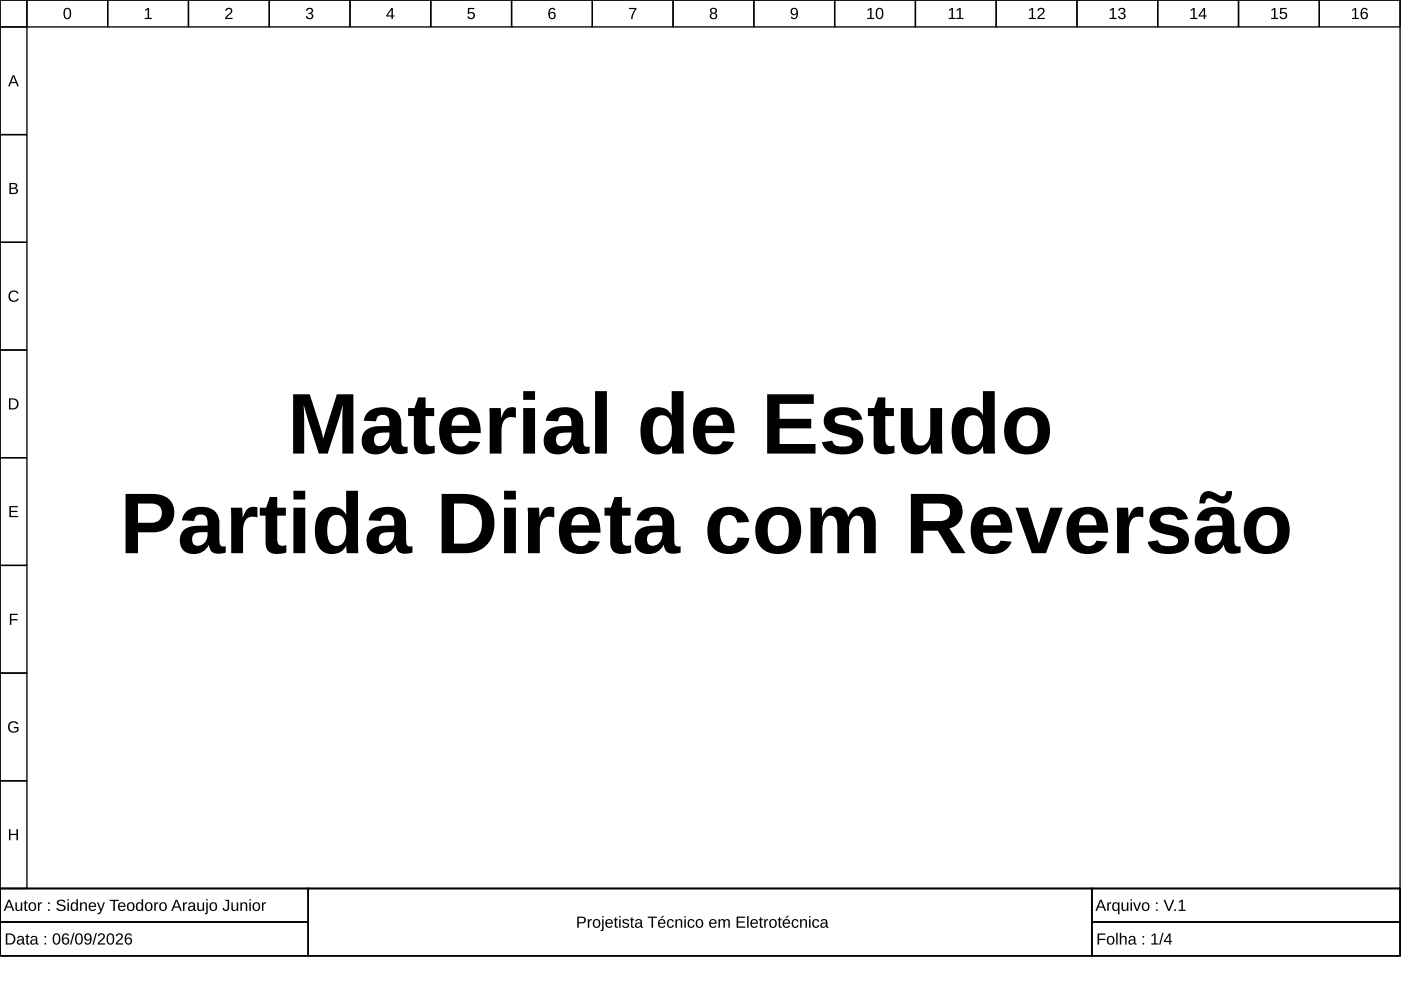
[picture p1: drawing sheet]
<svg xmlns="http://www.w3.org/2000/svg" width="297mm" height="210mm" viewBox="0 0 297 210" stroke-linecap="round" stroke-linejoin="round" font-family="sans-serif">
<g fill="none" stroke="#000" stroke-width=".29">
<path d="M0 0h296.8v188.4h-296.8zM0 0h5.7v5.7h-5.7zM5.7 0h17.1v5.7h-17.1zM22.8 0h17.2v5.7h-17.2zM40 0h17.1v5.7h-17.1zM57.1 0h17.1v5.7h-17.1zM74.2 0h17.1v5.7h-17.1zM91.3 0h17.2v5.7h-17.2zM108.5 0h17.1v5.7h-17.1zM125.6 0h17.1v5.7h-17.1zM142.7 0h17.1v5.7h-17.1zM159.8 0h17.2v5.7h-17.2z"/>
<path d="M177 0h17.1v5.7h-17.1zM194.1 0h17.1v5.7h-17.1zM211.2 0h17.1v5.7h-17.1zM228.3 0h17.2v5.7h-17.2zM245.5 0h17.1v5.7h-17.1zM262.6 0h17.1v5.7h-17.1zM279.7 0h17.1v5.7h-17.1zM0 5.7h5.7v22.8h-5.7zM0 28.5h5.7v22.9h-5.7zM0 51.4h5.7v22.8h-5.7zM0 74.2h5.7v22.8h-5.7zM0 97h5.7v22.9h-5.7z"/>
<path d="M0 119.9h5.7v22.8h-5.7zM0 142.7h5.7v22.8h-5.7zM0 165.5h5.7v22.9h-5.7zM0 188.4h296.8v14.3h-296.8zM0 188.4h65.4v7.1h-65.4zM0 195.5h65.4v7.2h-65.4zM65.4 188.4h166.1v14.3h-166.1zM231.5 188.4h65.3v7.1h-65.3zM231.5 195.5h65.3v7.2h-65.3z"/>
</g>
<g fill="#000">
<path d="M30.8 2.1l.5-.4h.3v2.1h.6v.2h-1.5v-.2h.6v-1.8l-.5 .4zM48 1.8a.76 .76 0 0 1 1.2 .2 .76 .76 0 0 1-.5 1.1l-.6 .7h1.2v.2h-1.6l.1-.4 .5-.5a.7 .7 0 0 0 .4-1.2l-.5 .1-.1 .3h-.3zM65.1 1.8a.69 .69 0 0 1 1-.1 .69 .69 0 0 1 0 1.1h-.2a.67 .67 0 0 1 .5 .9 .67 .67 0 0 1-1 .4l-.5-.5-.1-.2h.3a.48 .48 0 0 0 .7 .4 .48 .48 0 0 0 .2-.7l-.6-.1v-.3a.46 .46 0 0 0 .6-.2 .46 .46 0 0 0-.3-.6 .46 .46 0 0 0-.5 .4h-.3zM99.2 1.7h1.4v.2h-1.1v.8a.81 .81 0 0 1 1 .2 .81 .81 0 0 1-.1 1.1 .81 .81 0 0 1-1.1-.1l-.2-.4h.3a.53 .53 0 0 0 .8 .2 .53 .53 0 0 0 0-.8 .53 .53 0 0 0-.8 .1h-.3zM133.4 1.7h1.5l-.6 1.5-.2 .8h-.3l.1-.6 .7-1.5h-1.2zM2.1 61.9a1.18 1.18 0 0 1 1.8 .3l-.3 .1a.87 .87 0 0 0-1.3-.1 .87 .87 0 0 0 .1 1.3 .87 .87 0 0 0 1.3-.2l.3 .1a1.21 1.21 0 0 1-1.8 .4 1.21 1.21 0 0 1-.1-1.9zM2 107.3h1.8v.3h-1.5v.7h1.4v.3h-1.4v.8h1.5v.2h-1.8zM2.1 130.1h1.7v.3h-1.4v.9h1.3v.2h-1.3v1h-.3zM2 153.2a1.23 1.23 0 0 1 1.9 .3l-.3 .1a.9 .9 0 0 0-1.3-.2 .9 .9 0 0 0-.2 1.2 1 1 0 0 0 1.5 .2v-.4h-.7v-.3h1v.8a1.29 1.29 0 0 1-1.8 .2 1.29 1.29 0 0 1-.1-1.9zM1.9 175.8h.3v1h1.3v-1h.3v2.3h-.3v-1h-1.3v1h-.3z"/>
<path d="M2.7 16h.3l1 2.3h-.3l-.3-.7h-1.1l-.2 .7h-.4zM2.9 16.2l-.5 1.2h.9z"/>
<path d="M13.8 1.8a.88 .88 0 0 1 1 .1 .88 .88 0 0 1 .3 1 .88 .88 0 0 1-.8 1.2 .88 .88 0 0 1-.8-1.2v-.7zM14 2a1.59 1.59 0 0 0 .1 1.8h.2a1.09 1.09 0 0 0 .4-1.5l-.3-.4z"/>
<path d="M83 1.7h.3v1.6h.3v.2h-.3v.5h-.3v-.5h-1.1v-.2zM83 2l-.8 1.3h.8z"/>
<path d="M116.6 1.8a.74 .74 0 0 1 1.2 .3l-.3 .1a.49 .49 0 0 0-.7-.3 .49 .49 0 0 0-.2 .6l-.1 .3a.77 .77 0 0 1 1.2 0 .77 .77 0 0 1-.1 1.2 .77 .77 0 0 1-1.1-.2l-.2-.5v-.8zM116.5 3.3a.5 .5 0 0 0 1 0 .5 .5 0 0 0-1 0z"/>
<path d="M150.7 1.8a.7 .7 0 0 1 1-.1 .7 .7 0 0 1 .1 1l-.2 .1a.69 .69 0 0 1 .4 .9 .69 .69 0 0 1-1 .4 .64 .64 0 0 1-.5-.6 .64 .64 0 0 1 .4-.7l-.3-.4zM150.8 2.3a.45 .45 0 0 0 .9 0 .45 .45 0 0 0-.9 0zM150.8 3.4a.5 .5 0 0 0 1 0 .5 .5 0 0 0-1 0z"/>
<path d="M167.8 1.9a.86 .86 0 0 1 1.1-.1 .86 .86 0 0 1 .3 1 .9 .9 0 0 1-.3 1.1 .9 .9 0 0 1-1.1 0l-.1-.3 .2-.1a.5 .5 0 0 0 .7 .3 .5 .5 0 0 0 .3-.6v-.3a.76 .76 0 0 1-1.2 .1 .76 .76 0 0 1 .1-1.1zM168 2a.54 .54 0 0 0 .1 .9 .54 .54 0 0 0 .8-.3 .54 .54 0 0 0-.5-.7z"/>
<path d="M184 2.1l.5-.4h.3v2.1h.6v.2h-1.5v-.2h.6v-1.8l-.5 .4zM186 1.8a.88 .88 0 0 1 1 .1 .88 .88 0 0 1 .3 1 .88 .88 0 0 1-.8 1.2 .88 .88 0 0 1-.8-1.2v-.7zM186.2 2a1.59 1.59 0 0 0 .1 1.8h.2a1.09 1.09 0 0 0 .4-1.5l-.3-.4z"/>
<path d="M201.2 2.1l.6-.4h.2v2.1h.6v.2h-1.5v-.2h.6v-1.8l-.5 .4zM202.9 2.1l.5-.4h.3v2.1h.6v.2h-1.5v-.2h.6v-1.8l-.5 .4z"/>
<path d="M218.2 2.1l.6-.4h.2v2.1h.6v.2h-1.5v-.2h.6v-1.8l-.5 .4zM220.2 1.8a.76 .76 0 0 1 1.2 .2 .76 .76 0 0 1-.4 1.1l-.7 .7h1.2v.2h-1.6l.1-.4 .6-.5a.7 .7 0 0 0 .3-1.2l-.5 .1-.1 .3h-.3z"/>
<path d="M235.3 2.1l.6-.4h.3v2.1h.5v.2h-1.4v-.2h.6v-1.8l-.6 .4zM237.3 1.8a.69 .69 0 0 1 1-.1 .69 .69 0 0 1 0 1.1h-.2a.67 .67 0 0 1 .5 .9 .67 .67 0 0 1-1 .4l-.5-.5-.1-.2h.3a.48 .48 0 0 0 .7 .4 .48 .48 0 0 0 .2-.7l-.6-.1v-.3a.46 .46 0 0 0 .7-.2 .46 .46 0 0 0-.4-.6 .46 .46 0 0 0-.5 .4h-.3z"/>
<path d="M252.5 2.1l.5-.4h.3v2.1h.6v.2h-1.5v-.2h.6v-1.8l-.5 .4zM255.2 1.7h.3v1.6h.3v.2h-.3v.5h-.3v-.5h-1.1v-.2zM255.2 2l-.8 1.3h.8z"/>
<path d="M269.6 2.1l.5-.4h.3v2.1h.6v.2h-1.5v-.2h.6v-1.8l-.5 .4zM271.4 1.7h1.4v.2h-1.1v.8a.81 .81 0 0 1 1.1 .2 .81 .81 0 0 1-.2 1.1 .81 .81 0 0 1-1.1-.1l-.2-.4h.3a.53 .53 0 0 0 .8 .2 .53 .53 0 0 0 .1-.8 .53 .53 0 0 0-.8 .1h-.3z"/>
<path d="M286.7 2.1l.6-.4h.2v2.1h.6v.2h-1.5v-.2h.6v-1.8l-.5 .4zM288.8 1.8a.74 .74 0 0 1 1.2 .3l-.3 .1a.49 .49 0 0 0-.6-.3 .49 .49 0 0 0-.3 .6v.3a.77 .77 0 0 1 1.1 0 .77 .77 0 0 1-.1 1.2 .77 .77 0 0 1-1.1-.2l-.2-.5v-.8zM288.7 3.3a.5 .5 0 0 0 1 0 .5 .5 0 0 0-1 0z"/>
<path d="M2 38.8a1.53 1.53 0 0 1 1.6 .3l.1 .5-.5 .3a.64 .64 0 0 1 .6 .8 .64 .64 0 0 1-.8 .4h-1zM2.3 39v.8h.8l.2-.2-.1-.5zM2.3 40v.9l1.1-.1a.42 .42 0 0 0-.2-.7z"/>
<path d="M1.9 84.5h.8a1.18 1.18 0 0 1 1.2 1.1 1.18 1.18 0 0 1-1.1 1.2h-.9zM2.2 84.7v1.9h.5a.97 .97 0 0 0 .9-1.3 .97 .97 0 0 0-1.4-.6z"/>
<path d="M62.2 83.6h3.5l2.8 9.4 2.9-9.4h3.5v12.6h-2.3l.1-10.4-3.2 10.4h-1.9l-3.2-10.4 .1 10.4h-2.3zM78 87.4a5.2 5.2 0 0 1 6.1-.2l.5 .7 .4 1.4 .1 4.4a.91 .91 0 0 0 .3 .9 .91 .91 0 0 0 1 .1v1.3l-.9 .2a2.01 2.01 0 0 1-2.7-1.8 3.5 3.5 0 0 1-5.6 .9 3.1 3.1 0 0 1-.2-3.3 3.1 3.1 0 0 1 2.9-1.6l2.7-.1v-.5a1.45 1.45 0 0 0-1.2-1.8 1.45 1.45 0 0 0-1.7 1.3l-2.6-.1a3.2 3.2 0 0 1 .9-1.8zM79.6 92.2a1.39 1.39 0 0 0-.2 1.7 1.39 1.39 0 0 0 1.6 .6 2.49 2.49 0 0 0 1.6-2.8l-2.1 .1zM88.7 84.3h1.5v2.2h1.9v1.7h-1.9v5a1.16 1.16 0 0 0 .4 1.2 1.16 1.16 0 0 0 1.2 .1h.4v1.5a4.1 4.1 0 0 1-3.9-.3l-.3-.6-.2-.7v-6.2h-1.3v-1.7h1.4zM94.3 87.6a4.7 4.7 0 0 1 6.5 .1 6.6 6.6 0 0 1 1.1 4.1h-6.2a2.44 2.44 0 0 0 1.7 2.8 1.66 1.66 0 0 0 2-1.1l2.4 .2a4.6 4.6 0 0 1-5.4 2.5 4.6 4.6 0 0 1-3.3-4.9l.1-1.3 .3-1.1zM96.5 88.3l-.6 .8-.1 1.2h3.7a1.98 1.98 0 0 0-2.7-2.2zM103.8 86.5h2.3l.2 2.1a2.71 2.71 0 0 1 2-2.3l1.1 .2v2.1a2.16 2.16 0 0 0-3 2.3l-.1 5.3h-2.5zM110.9 82.9h2.5v1.9h-2.5zM110.9 86.5h2.5v9.7h-2.5zM116.6 87.4a5.2 5.2 0 0 1 6.1-.2l.7 1.1 .2 1 .1 4.4a.91 .91 0 0 0 .3 .9 .91 .91 0 0 0 1 .1v1.3l-.9 .2a2.01 2.01 0 0 1-2.7-1.8 3.5 3.5 0 0 1-5.6 .9 3.1 3.1 0 0 1-.2-3.3 3.1 3.1 0 0 1 2.9-1.6l2.7-.1v-.5a1.45 1.45 0 0 0-1.2-1.8 1.45 1.45 0 0 0-1.7 1.3l-2.6-.1a3.2 3.2 0 0 1 .9-1.8zM118.2 92.2a1.39 1.39 0 0 0-.2 1.7 1.39 1.39 0 0 0 1.6 .6 2.49 2.49 0 0 0 1.6-2.8l-2.1 .1zM126.2 82.9h2.5v13.3h-2.5zM137.1 87.2a3.4 3.4 0 0 1 5.3 .8v-5.1h2.5l.1 13.3h-2.4l-.2-1.6a3.5 3.5 0 0 1-3.9 1.6 3.5 3.5 0 0 1-2.6-3.4 6.9 6.9 0 0 1 1.2-5.6zM139.1 88.6a5.7 5.7 0 0 0-.1 5.4 1.86 1.86 0 0 0 2 .5 1.86 1.86 0 0 0 1.3-1.5 4.7 4.7 0 0 0-.9-4.7l-.6-.2h-.8zM148.1 87.6a4.7 4.7 0 0 1 6.5 .1 6.6 6.6 0 0 1 1.1 4.1h-6.2a2.44 2.44 0 0 0 1.7 2.8 1.66 1.66 0 0 0 2-1.1l2.4 .2a4.6 4.6 0 0 1-5.4 2.5 4.6 4.6 0 0 1-3.3-4.9l.2-1.8 .4-1.1zM150.3 88.3l-.5 .8-.2 1.2h3.7a1.98 1.98 0 0 0-2.7-2.2zM162.7 83.6h9.8v2h-7.2v3.2h6.7v2h-6.7v3.3h7.6v2.1h-10.2zM175.3 87.4a5.7 5.7 0 0 1 6.6-.1l.6 .7 .3 .9-2.2 .3a1.5 1.5 0 0 0-1.9-1.2h-.4a.99 .99 0 0 0-1.2 .4 .99 .99 0 0 0 .2 1.3l2 .5a4.3 4.3 0 0 1 3.6 2.1 2.96 2.96 0 0 1-2.9 4 5.7 5.7 0 0 1-5.1-1.2l-.6-1.3 2.2-.4a1.78 1.78 0 0 0 2.2 1.3h.5a1.14 1.14 0 0 0 1.2-.4 1.14 1.14 0 0 0 .2-1.2 7.1 7.1 0 0 0-3.4-1.1 2.73 2.73 0 0 1-2.3-1.7 2.73 2.73 0 0 1 .4-2.9zM186.1 84.3h1.6v2.2h1.8v1.7h-1.8v5a1.16 1.16 0 0 0 .4 1.2 1.16 1.16 0 0 0 1.2 .1h.3v1.5a4.1 4.1 0 0 1-3.8-.3l-.4-.6-.2-.7v-6.2h-1.2v-1.7h1.3zM191 86.5h2.5v5.4a2.35 2.35 0 0 0 1.2 2.5 2.11 2.11 0 0 0 2.5-2.2v-5.7h2.5l.1 9.7h-2.4l-.1-1.9a3.3 3.3 0 0 1-2.8 2 3.3 3.3 0 0 1-3.1-1.6l-.4-1.5zM203.1 87.2a3.4 3.4 0 0 1 5.3 .8v-5.1h2.5l.1 13.3h-2.5l-.1-1.6a3.5 3.5 0 0 1-4 1.6 3.5 3.5 0 0 1-2.5-3.4 6.9 6.9 0 0 1 1.2-5.6zM205.1 88.6a5.7 5.7 0 0 0-.1 5.4 1.86 1.86 0 0 0 2 .5 1.86 1.86 0 0 0 1.2-1.5 4.7 4.7 0 0 0-.8-4.7l-.6-.2h-.8zM214.2 87.7a5.5 5.5 0 0 1 7.5 .3 5.9 5.9 0 0 1-.8 7.4 5.4 5.4 0 0 1-7.1-.8 6 6 0 0 1 .4-6.9zM216.3 88.7a5.1 5.1 0 0 0 0 5.4 2.2 2.2 0 0 0 2.5 .3 2.2 2.2 0 0 0 1.2-2.2v-.9a2.86 2.86 0 0 0-1.4-3.1 2.33 2.33 0 0 0-2.3 .5z"/>
<path d="M26.6 104.7h5.7a4.1 4.1 0 0 1 4.7 4 4.1 4.1 0 0 1-4.6 4.2h-3.1v4.4h-2.7zM29.3 106.8v4h2.7a2.06 2.06 0 0 0 2.3-2 2.06 2.06 0 0 0-2.3-2zM39.5 108.5a5.2 5.2 0 0 1 6-.1l.8 1.1 .2 .9v4.4a.91 .91 0 0 0 .4 .9 .91 .91 0 0 0 1 .1v1.4l-1 .2a2.01 2.01 0 0 1-2.6-1.8 3.5 3.5 0 0 1-5.7 .8 3.1 3.1 0 0 1-.2-3.3 3.1 3.1 0 0 1 2.9-1.6l2.7-.1v-.5a1.45 1.45 0 0 0-1.1-1.8 1.45 1.45 0 0 0-1.7 1.4l-2.6-.2a3.2 3.2 0 0 1 .9-1.8zM41.1 113.3a1.39 1.39 0 0 0-.3 1.7 1.39 1.39 0 0 0 1.7 .6 2.49 2.49 0 0 0 1.5-2.8l-2 .1zM49 107.6h2.3l.2 2.1a2.71 2.71 0 0 1 2-2.2l1.1 .1v2.1a2.16 2.16 0 0 0-3.1 2.3v5.3h-2.5zM57.2 105.4h1.6v2.2h1.8v1.7h-1.8v5a1.16 1.16 0 0 0 .4 1.2 1.16 1.16 0 0 0 1.2 .2l.3-.1v1.5a4.1 4.1 0 0 1-3.8-.2l-.4-.6-.2-.8v-6.2h-1.2v-1.7h1.3zM62.2 104.1h2.5v1.8h-2.5zM62.2 107.6h2.5v9.7h-2.5zM68.1 108.4a3.4 3.4 0 0 1 5.3 .8v-5.1h2.5l.1 13.2h-2.5l-.1-1.6a3.5 3.5 0 0 1-4 1.7 3.5 3.5 0 0 1-2.5-3.5 6.9 6.9 0 0 1 1.2-5.5zM70.1 109.7a5.7 5.7 0 0 0-.1 5.5 1.86 1.86 0 0 0 2 .5 1.86 1.86 0 0 0 1.2-1.6 4.7 4.7 0 0 0-.8-4.6l-.6-.3h-.8zM79 108.5a5.2 5.2 0 0 1 6.1-.1l.8 1.1 .2 .9v4.4a.91 .91 0 0 0 .4 .9 .91 .91 0 0 0 .9 .1v1.4l-.9 .2a2.01 2.01 0 0 1-2.6-1.8 3.5 3.5 0 0 1-5.7 .8 3.1 3.1 0 0 1-.2-3.3 3.1 3.1 0 0 1 2.9-1.6l2.7-.1v-.5a1.45 1.45 0 0 0-1.1-1.8 1.45 1.45 0 0 0-1.7 1.4l-2.7-.2a3.2 3.2 0 0 1 .9-1.8zM80.7 113.3a1.39 1.39 0 0 0-.3 1.7 1.39 1.39 0 0 0 1.6 .6 2.49 2.49 0 0 0 1.6-2.8l-2 .1zM93.6 104.7h4.6a6 6 0 0 1 6.3 3.9 6.7 6.7 0 0 1-2.6 7.9l-1 .5-1.6 .3h-5.7zM96.3 106.8v8.5a7.6 7.6 0 0 0 3.7-.3 4.7 4.7 0 0 0 1.9-5.9 3.6 3.6 0 0 0-3.8-2.3zM106.9 104.1h2.5v1.8h-2.5zM106.9 107.6h2.5v9.7h-2.5zM111.9 107.6h2.4l.1 2.1a2.71 2.71 0 0 1 2-2.2l1.1 .1v2.1a2.16 2.16 0 0 0-3 2.3v5.3h-2.6zM119.7 108.7a4.7 4.7 0 0 1 6.5 .1 6.6 6.6 0 0 1 1.1 4.1h-6.2a2.44 2.44 0 0 0 1.7 2.9 1.66 1.66 0 0 0 2-1.2l2.4 .2a4.6 4.6 0 0 1-5.4 2.6 4.6 4.6 0 0 1-3.3-5l.1-1.3 .3-1zM121.9 109.4l-.6 .8-.2 1.2h3.8a1.98 1.98 0 0 0-2.7-2.2zM130.3 105.4h1.6v2.2h1.8v1.7h-1.8v5a1.16 1.16 0 0 0 .4 1.2 1.16 1.16 0 0 0 1.2 .2l.3-.1v1.5a4.1 4.1 0 0 1-3.8-.2l-.4-.6-.2-.8v-6.2h-1.2v-1.7h1.3zM135.9 108.5a5.2 5.2 0 0 1 6.1-.1l.7 1.1 .2 .9 .1 4.4a.91 .91 0 0 0 .3 .9 .91 .91 0 0 0 1 .1v1.4l-.9 .2a2.01 2.01 0 0 1-2.7-1.8 3.5 3.5 0 0 1-5.6 .8 3.1 3.1 0 0 1-.2-3.3 3.1 3.1 0 0 1 2.9-1.6l2.6-.1v-.5a1.45 1.45 0 0 0-1.1-1.8 1.45 1.45 0 0 0-1.7 1.4l-2.6-.2a3.2 3.2 0 0 1 .9-1.8zM137.5 113.3a1.39 1.39 0 0 0-.2 1.7 1.39 1.39 0 0 0 1.6 .6 2.49 2.49 0 0 0 1.5-2.8l-2 .1zM151.2 108.8a4.7 4.7 0 0 1 7.3 .9l.3 1-2.5 .1a1.77 1.77 0 0 0-1.8-1.7 1.77 1.77 0 0 0-1.7 1.7 6.1 6.1 0 0 0 .4 4.3 1.77 1.77 0 0 0 2 .5 1.77 1.77 0 0 0 1.2-1.6l2.5 .1a4.2 4.2 0 0 1-5 3.3 4.4 4.4 0 0 1-3.9-4.9l.2-1.8 .4-1.1zM161.4 108.8a5.5 5.5 0 0 1 7.5 .3 5.9 5.9 0 0 1-.7 7.4 5.4 5.4 0 0 1-7.1-.8 6 6 0 0 1 .3-6.9zM163.5 109.8a5.1 5.1 0 0 0 .1 5.4 2.2 2.2 0 0 0 2.4 .3 2.2 2.2 0 0 0 1.2-2.2v-.8a2.86 2.86 0 0 0-1.4-3.2 2.33 2.33 0 0 0-2.3 .5zM171.8 107.6h2.4l.1 2a2.9 2.9 0 0 1 2.5-2.1 2.9 2.9 0 0 1 2.8 1.5l.2 .6a2.99 2.99 0 0 1 3.4-2.1 2.99 2.99 0 0 1 2.5 3.1v6.7h-2.5v-5.4a2.5 2.5 0 0 0-1-2.5 1.71 1.71 0 0 0-2.1 1.7l-.1 6.2h-2.5v-5.4a2.5 2.5 0 0 0-1-2.5 1.77 1.77 0 0 0-2.1 1.8v6.1h-2.5zM193.1 104.7h6.3a4.1 4.1 0 0 1 4.6 2.7 3.6 3.6 0 0 1-2.7 4.6l3.4 5.3h-2.9l-3-4.8h-3.1v4.8h-2.6zM195.7 106.8v3.7h3.5a1.9 1.9 0 0 0 2.3-1.9 1.9 1.9 0 0 0-2.4-1.8zM207 108.7a4.7 4.7 0 0 1 6.5 .1 6.6 6.6 0 0 1 1.1 4.1h-6.2a2.44 2.44 0 0 0 1.7 2.9 1.66 1.66 0 0 0 2-1.2l2.4 .2a4.6 4.6 0 0 1-5.4 2.6 4.6 4.6 0 0 1-3.3-5l.1-1.3 .3-1zM209.2 109.4l-.6 .8-.2 1.2h3.8a1.98 1.98 0 0 0-2.7-2.2zM215.3 107.6h2.7l2.3 7.7 2.4-7.7h2.6l-3.5 9.7h-3zM227.3 108.7a4.7 4.7 0 0 1 6.5 .1 6.6 6.6 0 0 1 1.1 4.1h-6.1a2.44 2.44 0 0 0 1.6 2.9 1.66 1.66 0 0 0 2-1.2l2.4 .2a4.6 4.6 0 0 1-5.4 2.6 4.6 4.6 0 0 1-3.3-5l.1-1.3 .3-1zM229.5 109.4l-.5 .8-.2 1.2h3.7a1.98 1.98 0 0 0-2.6-2.2zM236.8 107.6h2.4l.1 2.1a2.71 2.71 0 0 1 2-2.2l1.1 .1v2.1a2.16 2.16 0 0 0-3 2.3l-.1 5.3h-2.5zM244.4 108.6a5.7 5.7 0 0 1 6.5-.2l.6 .7 .4 1-2.3 .2a1.5 1.5 0 0 0-1.8-1.2h-.4a.99 .99 0 0 0-1.2 .4 .99 .99 0 0 0 .1 1.3l2.1 .6a4.3 4.3 0 0 1 3.5 2 2.96 2.96 0 0 1-2.9 4 5.7 5.7 0 0 1-5-1.2l-.7-1.3 2.2-.3a1.78 1.78 0 0 0 2.3 1.2h.5a1.14 1.14 0 0 0 1.2-.4 1.14 1.14 0 0 0 .1-1.2 7.1 7.1 0 0 0-3.3-1.1 2.73 2.73 0 0 1-2.4-1.7 2.73 2.73 0 0 1 .5-2.8zM254.6 108.5a5.2 5.2 0 0 1 6.1-.1l.5 .6 .5 1.4v4.4a.91 .91 0 0 0 .3 .9 .91 .91 0 0 0 1 .1v1.4l-.9 .2a2.01 2.01 0 0 1-2.7-1.8 3.5 3.5 0 0 1-5.6 .8 3.1 3.1 0 0 1-.2-3.3 3.1 3.1 0 0 1 2.9-1.6l2.7-.1v-.5a1.45 1.45 0 0 0-1.2-1.8 1.45 1.45 0 0 0-1.7 1.4l-2.6-.2a3.2 3.2 0 0 1 .9-1.8zM256.2 113.3a1.39 1.39 0 0 0-.2 1.7 1.39 1.39 0 0 0 1.6 .6 2.49 2.49 0 0 0 1.6-2.8l-2 .1zM255 104.6a2.47 2.47 0 0 1 3.1 .2 1.07 1.07 0 0 0 1.2 .4 1.07 1.07 0 0 0 .7-1.1h1.2a2.18 2.18 0 0 1-2 2.6l-1.5-.5a1.66 1.66 0 0 0-1.9-.4l-.3 .9h-1.2l.2-1.2zM265 108.8a5.5 5.5 0 0 1 7.5 .3 5.9 5.9 0 0 1-.8 7.4 5.4 5.4 0 0 1-7.1-.8 6 6 0 0 1 .4-6.9zM267.1 109.8a5.1 5.1 0 0 0 0 5.4 2.2 2.2 0 0 0 2.5 .3 2.2 2.2 0 0 0 1.2-2.2v-.8a2.86 2.86 0 0 0-1.4-3.2 2.33 2.33 0 0 0-2.3 .5z"/>
<path d="M1.7 190.8h.4l.9 2.3h-.3l-.3-.7h-1l-.3 .7h-.3zM1.9 191l-.4 1.2h.8zM3.3 191.3h.3v1.2a.44 .44 0 0 0 .5 .5 .44 .44 0 0 0 .3-.6v-1.1h.3v1.8h-.3v-.3a.61 .61 0 0 1-.7 .4 .61 .61 0 0 1-.4-.7zM5.3 190.9h.2v.4h.3v.2h-.3v1.2l.1 .2h.3v.2h-.5l-.1-.1-.1-1.5h-.2v-.2h.2zM6.2 191.5a.91 .91 0 0 1 1.5 .6 .91 .91 0 0 1-1.1 1l-.4-.2-.1-.4zM6.6 191.6a.71 .71 0 0 0-.3 .9 .71 .71 0 0 0 .8 .4 .82 .82 0 0 0-.2-1.4zM8 191.3h.3v.4l.2-.3 .4-.1v.3h-.3l-.2 .3-.1 1.2h-.3zM10.2 191.3h.3v.4h-.3zM10.2 192.8h.3v.3h-.3zM12.2 191a1.07 1.07 0 0 1 1.7 .3h-.4a.58 .58 0 0 0-.6-.3 .58 .58 0 0 0-.5 .5l.6 .3a.72 .72 0 0 1 .9 .7 .72 .72 0 0 1-1 .7 .87 .87 0 0 1-1-.6l.4-.1a.71 .71 0 0 0 .7 .4 .71 .71 0 0 0 .6-.5l-.6-.3a.76 .76 0 0 1-.7-.3 .76 .76 0 0 1-.1-.8zM14.3 190.7h.3v.2h-.3zM14.3 191.3h.3v1.8h-.3zM15.1 191.5l.5-.2 .6 .3v-.9h.3v2.4h-.3v-.3a.69 .69 0 0 1-.9 .3 .69 .69 0 0 1-.3-.9zM15.4 191.7a.88 .88 0 0 0 .3 1.2 .75 .75 0 0 0 .5-.7 .75 .75 0 0 0-.5-.7zM17 191.3h.2l.1 .3a.61 .61 0 0 1 .7-.3 .61 .61 0 0 1 .4 .6v1.2h-.3v-1.1a.44 .44 0 0 0-.5-.5 .44 .44 0 0 0-.3 .6v1h-.3zM19 191.5a.82 .82 0 0 1 1-.1 .82 .82 0 0 1 .4 .9h-1.3a.53 .53 0 0 0 .3 .6 .53 .53 0 0 0 .7-.2h.2a.9 .9 0 0 1-1.2 .3 .9 .9 0 0 1-.2-1.3zM19.2 191.7l-.1 .4h1l-.3-.6zM20.6 191.3h.3l.5 1.5 .5-1.5h.4l-.7 1.8a.77 .77 0 0 1-.9 .7v-.2h.3l.3-.5zM23.2 190.8h2v.2h-.8v2.1h-.4v-2.1h-.8zM25.2 191.5a.82 .82 0 0 1 1-.1 .82 .82 0 0 1 .4 .9h-1.3a.53 .53 0 0 0 .3 .6 .53 .53 0 0 0 .7-.2h.3a.9 .9 0 0 1-1.3 .3 .9 .9 0 0 1-.2-1.3zM25.5 191.7l-.2 .4h1l-.3-.6zM27.1 191.5a.91 .91 0 0 1 1.4 .6 .91 .91 0 0 1-1 1l-.4-.2-.2-.4zM27.4 191.6a.71 .71 0 0 0-.2 .9 .71 .71 0 0 0 .8 .4 .82 .82 0 0 0-.3-1.4zM29 191.5l.5-.2 .5 .3v-.9h.3l.1 2.4h-.3l-.1-.3a.69 .69 0 0 1-.8 .3 .69 .69 0 0 1-.4-.9zM29.2 191.7a.88 .88 0 0 0 .4 1.2 .75 .75 0 0 0 .5-.7 .75 .75 0 0 0-.5-.7zM30.9 191.5a.91 .91 0 0 1 1.4 .6 .91 .91 0 0 1-1 1l-.4-.2-.2-.4zM31.2 191.6a.71 .71 0 0 0-.2 .9 .71 .71 0 0 0 .8 .4 .82 .82 0 0 0-.3-1.4zM32.7 191.3h.3v.4l.2-.3 .4-.1v.3h-.4l-.1 .3-.1 1.2h-.3zM34 191.5a.91 .91 0 0 1 1.4 .6 .91 .91 0 0 1-1.1 1l-.3-.2-.2-.4zM34.3 191.6a.71 .71 0 0 0-.3 .9 .71 .71 0 0 0 .8 .4 .82 .82 0 0 0-.2-1.4zM37.2 190.8h.4l1 2.3h-.4l-.2-.7h-1.1l-.3 .7h-.3zM37.4 191l-.4 1.2h.9zM38.8 191.3h.3v.4l.2-.3 .3-.1v.3h-.3l-.2 .3v1.2h-.3zM40.1 191.4a.72 .72 0 0 1 .8-.1 .72 .72 0 0 1 .4 .6v.9l.3 .1v.2h-.4l-.2-.3a.61 .61 0 0 1-.7 .4 .61 .61 0 0 1-.4-.7 .61 .61 0 0 1 .7-.5h.4a.41 .41 0 0 0-.2-.5 .41 .41 0 0 0-.6 .3h-.3zM40.3 192.3a.4 .4 0 0 0 .1 .7 .4 .4 0 0 0 .6-.3v-.5zM41.8 191.3h.3v1.2a.44 .44 0 0 0 .5 .5 .44 .44 0 0 0 .4-.6v-1.1h.3v1.8h-.3v-.3a.61 .61 0 0 1-.7 .4 .61 .61 0 0 1-.5-.7zM43.7 190.7h.3v.2h-.3zM43.7 191.3h.3v2.1a.44 .44 0 0 1-.6 .4v-.2l.3-.1zM44.6 191.5a.91 .91 0 0 1 1.4 .6 .91 .91 0 0 1-1 1l-.4-.2-.2-.4zM44.9 191.6a.71 .71 0 0 0-.2 .9 .71 .71 0 0 0 .8 .4 .82 .82 0 0 0-.3-1.4zM47.8 190.8h.8v1.6a.71 .71 0 0 1-.7 .8 .71 .71 0 0 1-.7-.7h.3a.39 .39 0 0 0 .4 .4 .39 .39 0 0 0 .4-.5v-1.4h-.5zM49.1 191.3h.3v1.2a.44 .44 0 0 0 .4 .5 .44 .44 0 0 0 .4-.6v-1.1h.3v1.8h-.3v-.3a.61 .61 0 0 1-.7 .4 .61 .61 0 0 1-.4-.7zM51 191.3h.3v.3a.61 .61 0 0 1 .7-.3 .61 .61 0 0 1 .4 .6v1.2h-.3v-1.1a.44 .44 0 0 0-.5-.5 .44 .44 0 0 0-.3 .6v1h-.3zM52.9 190.7h.3v.2h-.3zM52.9 191.3h.3v1.8h-.3zM53.7 191.5a.91 .91 0 0 1 1.5 .6 .91 .91 0 0 1-1.1 1l-.4-.2-.1-.4zM54.1 191.6a.71 .71 0 0 0-.3 .9 .71 .71 0 0 0 .8 .4 .82 .82 0 0 0-.2-1.4zM55.5 191.3h.3v.4l.2-.3 .4-.1v.3h-.3l-.2 .3-.1 1.2h-.3z"/>
<path d="M1.2 197.9h.8a1.18 1.18 0 0 1 1.3 1.1 1.18 1.18 0 0 1-1.2 1.3h-.9zM1.6 198.2v1.8h.5a.97 .97 0 0 0 .8-1.2 .97 .97 0 0 0-1.3-.6zM3.9 198.5a.72 .72 0 0 1 .7-.1 .72 .72 0 0 1 .5 .6v.9l.2 .2v.2h-.4l-.1-.4a.61 .61 0 0 1-.8 .5 .61 .61 0 0 1-.4-.8 .61 .61 0 0 1 .7-.4h.5a.41 .41 0 0 0-.3-.5 .41 .41 0 0 0-.5 .2h-.4zM4 199.5a.4 .4 0 0 0 .1 .6 .4 .4 0 0 0 .6-.3l.1-.4zM5.7 198.1h.2v.4h.3v.2h-.3v1.1l.1 .2h.3v.3h-.6l-.1-.2v-1.4h-.2v-.2h.2zM6.7 198.5a.72 .72 0 0 1 .8-.1 .72 .72 0 0 1 .4 .6v.9l.3 .2v.2h-.4l-.2-.4a.61 .61 0 0 1-.7 .5 .61 .61 0 0 1-.5-.8 .61 .61 0 0 1 .8-.4h.4a.41 .41 0 0 0-.3-.5 .41 .41 0 0 0-.5 .2h-.3zM6.9 199.5a.4 .4 0 0 0 .1 .6 .4 .4 0 0 0 .5-.3l.1-.4zM9.4 198.5h.4v.3h-.4zM9.4 199.9h.4v.4h-.4zM11.5 198a.88 .88 0 0 1 1 .1 .88 .88 0 0 1 .3 1 .88 .88 0 0 1-.8 1.2 .88 .88 0 0 1-.8-1.2l.1-.7zM11.7 198.2a1.59 1.59 0 0 0 .1 1.8l.2 .1a1.09 1.09 0 0 0 .4-1.6l-.2-.4zM13.5 198a.74 .74 0 0 1 1.1 .4h-.3a.49 .49 0 0 0-.6-.2 .49 .49 0 0 0-.3 .6v.3a.77 .77 0 0 1 1.1 0 .77 .77 0 0 1-.1 1.1 .77 .77 0 0 1-1.1-.2l-.2-.5v-.7zM13.4 199.5a.5 .5 0 0 0 1 0 .5 .5 0 0 0-1 0zM15.5 197.8h.3l-.7 2.5h-.3zM16.3 198a.88 .88 0 0 1 1 .1 .88 .88 0 0 1 .3 1 .88 .88 0 0 1-.9 1.2 .88 .88 0 0 1-.8-1.2l.1-.7zM16.4 198.2a1.59 1.59 0 0 0 .2 1.8l.1 .1a1.09 1.09 0 0 0 .5-1.6l-.3-.4zM18.1 198.1a.86 .86 0 0 1 1-.1 .86 .86 0 0 1 .3 1 .9 .9 0 0 1-.3 1.1 .9 .9 0 0 1-1.1 0l-.1-.3h.3a.5 .5 0 0 0 .6 .2 .5 .5 0 0 0 .3-.6v-.3a.76 .76 0 0 1-1.1 .1 .76 .76 0 0 1 .1-1.1zM18.3 198.3a.54 .54 0 0 0 .1 .8 .54 .54 0 0 0 .8-.3 .54 .54 0 0 0-.6-.7zM20.3 197.8h.2l-.6 2.5h-.3zM21 198a.76 .76 0 0 1 1.2 .2 .76 .76 0 0 1-.5 1.1l-.7 .7h1.3v.3h-1.6l.1-.4 .5-.6a.7 .7 0 0 0 .4-1.1h-.5l-.2 .3h-.3zM22.9 198a.88 .88 0 0 1 1.1 .1 .88 .88 0 0 1 .2 1 .88 .88 0 0 1-.8 1.2 .88 .88 0 0 1-.8-1.2l.1-.7zM23.1 198.2a1.59 1.59 0 0 0 .1 1.8l.2 .1a1.09 1.09 0 0 0 .5-1.6l-.3-.4zM24.8 198a.76 .76 0 0 1 1.2 .2 .76 .76 0 0 1-.5 1.1l-.6 .7h1.2v.3h-1.6l.1-.4 .5-.6a.7 .7 0 0 0 .4-1.1h-.5l-.2 .3h-.3zM26.8 198a.74 .74 0 0 1 1.1 .4h-.2a.49 .49 0 0 0-.7-.2 .49 .49 0 0 0-.3 .6v.3a.77 .77 0 0 1 1.2 0 .77 .77 0 0 1-.1 1.1 .77 .77 0 0 1-1.2-.2l-.1-.5v-.7zM26.7 199.5a.5 .5 0 0 0 1 0 .5 .5 0 0 0-1 0z"/>
<path d="M122.4 194.3a2.06 2.06 0 0 1 1.6 .2 .73 .73 0 0 1 .1 .9 .73 .73 0 0 1-.7 .4h-.7v.9h-.3zM122.7 194.6v.9h1a.47 .47 0 0 0-.1-.8zM124.6 194.9h.3v.4l.2-.4h.4v.3h-.4l-.1 .2-.1 1.3h-.3zM125.9 195.1a.91 .91 0 0 1 1.4 .5 .91 .91 0 0 1-1.1 1.1l-.3-.2-.2-.4zM126.2 195.2a.71 .71 0 0 0-.3 .8 .71 .71 0 0 0 .9 .4 .82 .82 0 0 0-.3-1.3zM127.7 194.2h.3v.3h-.3zM127.7 194.9h.3v2a.44 .44 0 0 1-.7 .5v-.2l.4-.2zM128.5 195.1a.82 .82 0 0 1 1-.2 .82 .82 0 0 1 .4 1h-1.2a.53 .53 0 0 0 .3 .6 .53 .53 0 0 0 .6-.3l.3 .1a.9 .9 0 0 1-1.3 .3 .9 .9 0 0 1-.2-1.3zM128.8 195.2l-.1 .4h.9l-.3-.5zM130.5 194.5h.2v.4h.3v.2h-.3v1.2l.1 .2h.2v.2h-.5l-.1-.2v-1.4h-.3v-.2h.3zM131.3 194.2h.3v.3h-.3zM131.3 194.9h.3v1.8h-.3zM132.1 195a.82 .82 0 0 1 1.3 .3h-.3a.38 .38 0 0 0-.5-.3 .38 .38 0 0 0-.2 .5l.1 .1a.62 .62 0 0 1 .8 .2 .62 .62 0 0 1-.1 .8 .89 .89 0 0 1-1.3-.3l.3-.1a.44 .44 0 0 0 .5 .4 .44 .44 0 0 0 .3-.5l-.1-.1a.79 .79 0 0 1-.9-.8zM133.9 194.5h.2v.4h.3v.2h-.3v1.2l.1 .2h.2v.2h-.5l-.1-.2v-1.4h-.2v-.2h.2zM134.9 195a.72 .72 0 0 1 .8-.1 .72 .72 0 0 1 .4 .6v.9l.3 .1v.2h-.4l-.2-.3a.61 .61 0 0 1-.8 .4 .61 .61 0 0 1-.4-.8 .61 .61 0 0 1 .8-.4h.4a.41 .41 0 0 0-.3-.5 .41 .41 0 0 0-.5 .3l-.3-.1zM135.1 195.9a.4 .4 0 0 0 .1 .7 .4 .4 0 0 0 .5-.4l.1-.4zM137.3 194.3h2v.3h-.8v2.1h-.4v-2.1h-.8zM139.7 195.1a.82 .82 0 0 1 1-.2 .82 .82 0 0 1 .4 1h-1.3a.53 .53 0 0 0 .3 .6 .53 .53 0 0 0 .7-.3l.3 .1a.9 .9 0 0 1-1.3 .3 .9 .9 0 0 1-.2-1.3zM140 195.2l-.2 .4h1l-.3-.5zM140.4 194.2h.4l-.7 .5zM141.6 195.1a.74 .74 0 0 1 1.3 .3h-.3a.46 .46 0 0 0-.7-.3 .46 .46 0 0 0-.2 .7 .47 .47 0 0 0 .2 .6 .47 .47 0 0 0 .7-.3l.3 .1a.8 .8 0 0 1-1.1 .5 .8 .8 0 0 1-.4-1.2zM143.2 194.9h.3v.3a.61 .61 0 0 1 .7-.3 .61 .61 0 0 1 .4 .6v1.2h-.3v-1.1a.44 .44 0 0 0-.4-.5 .44 .44 0 0 0-.4 .6v1h-.3zM145.1 194.2h.3v.3h-.3zM145.1 194.9h.3v1.8h-.3zM146 195.1a.74 .74 0 0 1 1.2 .3h-.3a.46 .46 0 0 0-.6-.3 .46 .46 0 0 0-.2 .7 .47 .47 0 0 0 .2 .6 .47 .47 0 0 0 .6-.3l.4 .1a.8 .8 0 0 1-1.1 .5 .8 .8 0 0 1-.4-1.2zM147.7 195.1a.91 .91 0 0 1 1.4 .5 .91 .91 0 0 1-1.1 1.1l-.3-.2-.2-.4zM148 195.2a.71 .71 0 0 0-.2 .8 .71 .71 0 0 0 .8 .4 .82 .82 0 0 0-.3-1.3zM150.6 195.1a.82 .82 0 0 1 .9-.2 .82 .82 0 0 1 .4 1h-1.2a.53 .53 0 0 0 .3 .6 .53 .53 0 0 0 .6-.3l.3 .1a.9 .9 0 0 1-1.3 .3 .9 .9 0 0 1-.2-1.3zM150.8 195.2l-.1 .4h.9l-.3-.5zM152.3 194.9h.3v.3a.56 .56 0 0 1 .5-.3 .56 .56 0 0 1 .6 .3 .56 .56 0 0 1 .6-.3 .56 .56 0 0 1 .4 .6v1.2h-.3v-1.4a.4 .4 0 0 0-.5-.2 .4 .4 0 0 0-.2 .6v1h-.3v-1.4a.4 .4 0 0 0-.6-.2 .4 .4 0 0 0-.2 .6v1h-.3zM156.2 194.3h1.8v.3h-1.5v.8h1.4v.2h-1.4v.8h1.5v.3h-1.8zM158.4 194.2h.3v2.5h-.3zM159.3 195.1a.82 .82 0 0 1 1-.2 .82 .82 0 0 1 .4 1h-1.3a.53 .53 0 0 0 .3 .6 .53 .53 0 0 0 .7-.3l.2 .1a.9 .9 0 0 1-1.2 .3 .9 .9 0 0 1-.2-1.3zM159.5 195.2l-.1 .4h1l-.3-.5zM161.2 194.5h.2v.4h.3v.2h-.3v1.2l.1 .2h.3v.2h-.5l-.2-.2v-1.4h-.2v-.2h.2zM162 194.9h.3v.4l.2-.4h.4v.3h-.3l-.2 .2-.1 1.3h-.3zM163.3 195.1a.91 .91 0 0 1 1.4 .5 .91 .91 0 0 1-1.1 1.1l-.3-.2-.2-.4zM163.6 195.2a.71 .71 0 0 0-.3 .8 .71 .71 0 0 0 .9 .4 .82 .82 0 0 0-.3-1.3zM165.2 194.5h.2v.4h.3v.2h-.3v1.2l.1 .2h.3v.2h-.5l-.2-.2v-1.4h-.2v-.2h.2zM166.1 195.1a.82 .82 0 0 1 1-.2 .82 .82 0 0 1 .4 1h-1.3a.53 .53 0 0 0 .4 .6 .53 .53 0 0 0 .6-.3l.3 .1a.9 .9 0 0 1-1.3 .3 .9 .9 0 0 1-.2-1.3zM166.4 195.2l-.1 .4h.9l-.3-.5zM166.9 194.2h.3l-.7 .5zM168 195.1a.74 .74 0 0 1 1.3 .3h-.3a.46 .46 0 0 0-.6-.3 .46 .46 0 0 0-.2 .7 .47 .47 0 0 0 .2 .6 .47 .47 0 0 0 .6-.3l.3 .1a.8 .8 0 0 1-1.1 .5 .8 .8 0 0 1-.3-1.2zM169.6 194.9h.3v.3a.61 .61 0 0 1 .7-.3 .61 .61 0 0 1 .5 .6v1.2h-.3v-1.1a.44 .44 0 0 0-.5-.5 .44 .44 0 0 0-.4 .6v1h-.3zM171.5 194.2h.3v.3h-.3zM171.5 194.9h.3v1.8h-.3zM172.4 195.1a.74 .74 0 0 1 1.3 .3h-.3a.46 .46 0 0 0-.7-.3 .46 .46 0 0 0-.2 .7 .47 .47 0 0 0 .3 .6 .47 .47 0 0 0 .6-.3l.3 .1a.8 .8 0 0 1-1.1 .5 .8 .8 0 0 1-.4-1.2zM174.2 195a.72 .72 0 0 1 .8-.1 .72 .72 0 0 1 .4 .6v.9l.3 .1v.2h-.4l-.2-.3a.61 .61 0 0 1-.7 .4 .61 .61 0 0 1-.5-.8 .61 .61 0 0 1 .8-.4h.4a.41 .41 0 0 0-.3-.5 .41 .41 0 0 0-.5 .3l-.3-.1zM174.4 195.9a.4 .4 0 0 0 .1 .7 .4 .4 0 0 0 .5-.4l.1-.4z"/>
<path d="M232.7 197.9h1.7v.3h-1.4v.9h1.3v.2h-1.3v1h-.3zM234.9 198.7a.91 .91 0 0 1 1.4 .5 .91 .91 0 0 1-1.1 1.1l-.3-.2-.2-.5zM235.2 198.7a.71 .71 0 0 0-.3 .9 .71 .71 0 0 0 .9 .4 .82 .82 0 0 0-.3-1.4zM236.7 197.8h.3v2.5h-.3zM237.4 197.8h.3v1a.61 .61 0 0 1 .7-.4 .61 .61 0 0 1 .5 .7v1.2h-.3v-1.2a.43 .43 0 0 0-.5-.5 .43 .43 0 0 0-.4 .6v1.1h-.3zM239.5 198.5a.72 .72 0 0 1 .8-.1 .72 .72 0 0 1 .4 .6v.9l.3 .2v.2h-.4l-.2-.4a.61 .61 0 0 1-.7 .5 .61 .61 0 0 1-.5-.8 .61 .61 0 0 1 .8-.4h.4a.41 .41 0 0 0-.3-.5 .41 .41 0 0 0-.5 .2h-.3zM239.7 199.5a.4 .4 0 0 0 .1 .6 .4 .4 0 0 0 .5-.3l.1-.4zM242.3 198.5h.3v.3h-.3zM242.3 199.9h.3v.4h-.3zM244.2 198.3l.5-.4h.3v2.1h.6v.3h-1.5v-.3h.6v-1.8l-.5 .4zM246.4 197.8h.3l-.7 2.5h-.3zM247.9 197.9h.3v1.6h.3v.2h-.3v.6h-.3v-.6h-1.1v-.2zM247.9 198.3l-.8 1.2h.8z"/>
<path d="M233.2 190.8h.4l.9 2.3h-.3l-.3-.7h-1l-.3 .7h-.4zM233.4 191l-.5 1.2h.9zM234.8 191.3h.2l.1 .4 .1-.3 .4-.1v.3h-.3l-.2 .3v1.2h-.3zM236 191.5l.5-.2 .5 .3 .1-.3h.2v2.5h-.3v-1a.69 .69 0 0 1-.8 .3 .69 .69 0 0 1-.4-.9zM236.2 191.7a.88 .88 0 0 0 .3 1.2 .75 .75 0 0 0 .6-.7 .75 .75 0 0 0-.5-.7zM237.8 191.3h.3v1.2a.44 .44 0 0 0 .5 .5 .44 .44 0 0 0 .3-.6v-1.1h.3v1.8h-.2l-.1-.3a.61 .61 0 0 1-.7 .4 .61 .61 0 0 1-.4-.7zM239.7 190.7h.3v.2h-.3zM239.7 191.3h.3v1.8h-.3zM240.2 191.3h.4l.5 1.6 .5-1.6h.3l-.6 1.8h-.4zM242.3 191.5a.91 .91 0 0 1 1.4 .6 .91 .91 0 0 1-1.1 1l-.3-.2-.2-.4zM242.6 191.6a.71 .71 0 0 0-.2 .9 .71 .71 0 0 0 .8 .4 .82 .82 0 0 0-.3-1.4zM245.1 191.3h.3v.4h-.3zM245.1 192.8h.3v.3h-.3zM246.7 190.8h.3l.8 2.1 .8-2.1h.4l-1 2.3h-.3zM249 192.8h.3v.3h-.3zM249.9 191.2l.6-.4h.3v2.1h.6v.2h-1.5v-.2h.6v-1.8l-.6 .3z"/>
</g>
</svg>
